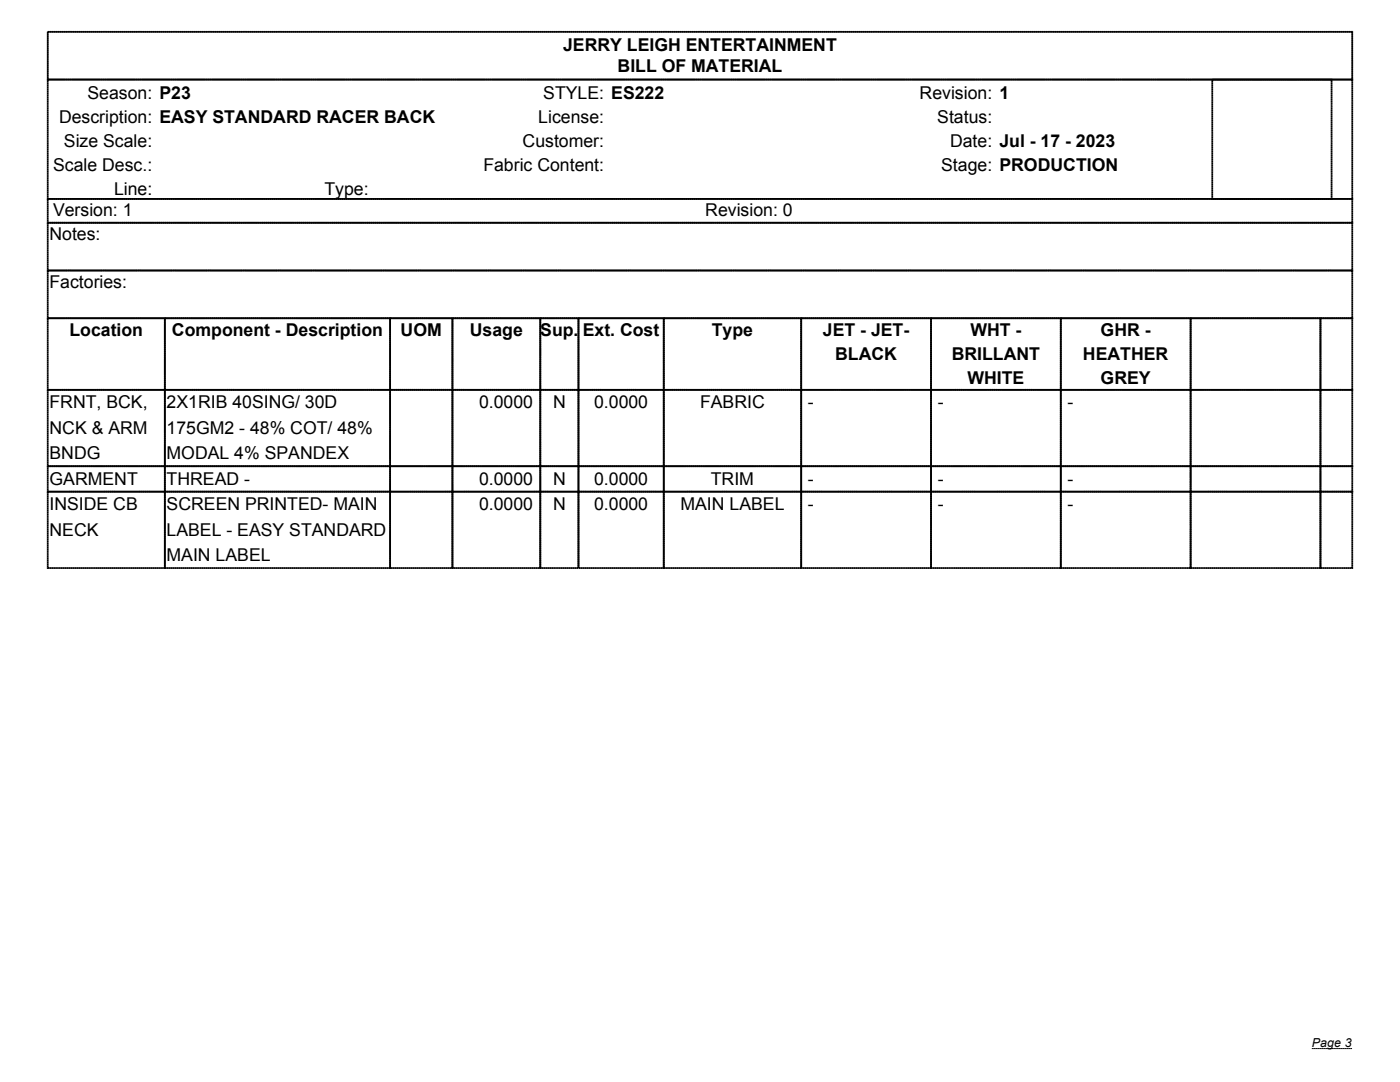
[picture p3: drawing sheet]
<svg xmlns="http://www.w3.org/2000/svg" width="279mm" height="216mm" viewBox="0 0 279 216" stroke-linecap="round" stroke-linejoin="round" font-family="sans-serif">
<defs><g id="words">
<g font-size="3.5">
<text x="112.4" y="10.2">JERRY LEIGH ENTERTAINMENT</text>
<text x="123.3" y="14.3">BILL OF MATERIAL</text>
<text x="17.5" y="19.8">Season:</text>
<text x="31.8" y="19.8">P23</text>
<text x="108.4" y="19.8">STYLE:</text>
<text x="122" y="19.8">ES222</text>
<text x="183.5" y="19.8">Revision:</text>
<text x="199.5" y="19.8">1</text>
<text x="11.8" y="24.5">Description:</text>
<text x="12.8" y="29.3">Size Scale:</text>
<text x="31.8" y="24.5">EASY STANDARD RACER BACK</text>
<text x="104.3" y="29.3">Customer:</text>
<text x="107.4" y="24.5">License:</text>
<text x="187.1" y="24.5">Status:</text>
<text x="189.6" y="29.3">Date:</text>
<text x="199.5" y="29.3">Jul - 17 - 2023</text>
<text x="10.6" y="34.1">Scale Desc.:</text>
<text x="96.5" y="34.1">Fabric Content:</text>
<text x="187.8" y="34.1">Stage:</text>
<text x="199.5" y="34.1">PRODUCTION</text>
<text x="22.8" y="38.8">Line:</text>
<text x="64.8" y="38.8">Type:</text>
<text x="9.9" y="48">Notes:</text>
<text x="10.6" y="43.2">Version: 1</text>
<text x="140.8" y="43.2">Revision: 0</text>
<text x="9.9" y="57.5">Factories:</text>
<text x="13.9" y="67">Location</text>
<text x="34.3" y="67">Component - Description</text>
<text x="80" y="67">UOM</text>
<text x="93.8" y="67">Usage</text>
<text x="107.8" y="67">Sup.</text>
<text x="116.3" y="67">Ext. Cost</text>
<text x="142.1" y="67">Type</text>
<text x="164.2" y="67">JET - JET-</text>
<text x="166.7" y="71.8">BLACK</text>
<text x="189.9" y="71.8">BRILLANT</text>
<text x="193.7" y="67">WHT -</text>
<text x="216.1" y="71.8">HEATHER</text>
<text x="219.7" y="67">GHR -</text>
<text x="193.1" y="76.5">WHITE</text>
<text x="219.7" y="76.5">GREY</text>
<text x="9.9" y="81.5">FRNT, BCK,</text>
<text x="33.2" y="81.5">2X1RIB 40SING/ 30D</text>
<text x="95.6" y="81.5">0.0000</text>
<text x="110.4" y="81.5">N</text>
<text x="118.6" y="81.5">0.0000</text>
<text x="139.7" y="81.5">FABRIC</text>
<text x="161.2" y="81.5">-</text>
<text x="187.1" y="81.5">-</text>
<text x="213" y="81.5">-</text>
<text x="9.9" y="86.5">NCK &amp; ARM</text>
<text x="33.2" y="86.5">175GM2 - 48% COT/ 48%</text>
<text x="9.9" y="91.6">BNDG</text>
<text x="33.2" y="91.6">MODAL 4% SPANDEX</text>
<text x="9.9" y="96.7">GARMENT</text>
<text x="9.9" y="101.8">INSIDE CB</text>
<text x="33.2" y="96.7">THREAD -</text>
<text x="33.2" y="101.8">SCREEN PRINTED- MAIN</text>
<text x="95.6" y="96.7">0.0000</text>
<text x="95.6" y="101.8">0.0000</text>
<text x="110.4" y="96.7">N</text>
<text x="110.4" y="101.8">N</text>
<text x="118.6" y="96.7">0.0000</text>
<text x="118.6" y="101.8">0.0000</text>
<text x="135.8" y="101.8">MAIN LABEL</text>
<text x="141.9" y="96.7">TRIM</text>
<text x="161.2" y="96.7">-</text>
<text x="161.2" y="101.8">-</text>
<text x="187.1" y="96.7">-</text>
<text x="187.1" y="101.8">-</text>
<text x="213" y="96.7">-</text>
<text x="213" y="101.8">-</text>
<text x="9.9" y="106.9">NECK</text>
<text x="33.2" y="106.9">LABEL - EASY STANDARD</text>
<text x="33.2" y="111.9">MAIN LABEL</text>
</g>
<text font-size="2.5" x="261.8" y="208.9">Page 3</text>
</g></defs>
<path d="M9.5 6.3h260.4M9.5 15.9h260.4M9.5 6.3v9.6M269.9 6.3v9.6" fill="none" stroke="#000" stroke-width=".2" stroke-dasharray=".4 0" stroke-linecap="butt"/>
<path d="M9.5 15.9h21.6v4.7h-21.6z" fill-rule="evenodd" fill="#fff"/>
<path d="M9.5 15.9h21.6M9.5 15.9v4.7M31.1 15.9v4.7M9.5 20.6h21.6" fill="none" stroke="#fff" stroke-width=".2" stroke-dasharray=".4 0" stroke-linecap="butt"/>
<path d="M31.1 15.9h48.3v4.7h-48.3z" fill-rule="evenodd" fill="#fff"/>
<path d="M31.1 15.9h48.3M31.1 15.9v4.7M79.4 15.9v4.7M31.1 20.6h48.3" fill="none" stroke="#fff" stroke-width=".2" stroke-dasharray=".4 0" stroke-linecap="butt"/>
<path d="M79.4 15.9h41.9v4.7h-41.9z" fill-rule="evenodd" fill="#fff"/>
<path d="M79.4 15.9h41.9M79.4 15.9v4.7M121.3 15.9v4.7M79.4 20.6h41.9" fill="none" stroke="#fff" stroke-width=".2" stroke-dasharray=".4 0" stroke-linecap="butt"/>
<path d="M121.3 15.9h55.9v4.7h-55.9z" fill-rule="evenodd" fill="#fff"/>
<path d="M121.3 15.9h55.9M121.3 15.9v4.7M177.2 15.9v4.7M121.3 20.6h55.9" fill="none" stroke="#fff" stroke-width=".2" stroke-dasharray=".4 0" stroke-linecap="butt"/>
<path d="M177.2 15.9h21.6v4.7h-21.6z" fill-rule="evenodd" fill="#fff"/>
<path d="M177.2 15.9h21.6M177.2 15.9v4.7M198.8 15.9v4.7M177.2 20.6h21.6" fill="none" stroke="#fff" stroke-width=".2" stroke-dasharray=".4 0" stroke-linecap="butt"/>
<path d="M198.8 15.9h35.5v4.7h-35.5z" fill-rule="evenodd" fill="#fff"/>
<path d="M198.8 15.9h35.5M198.8 15.9v4.7M234.3 15.9v4.7M198.8 20.6h35.5" fill="none" stroke="#fff" stroke-width=".2" stroke-dasharray=".4 0" stroke-linecap="butt"/>
<path d="M9.5 20.6h21.6v4.8h-21.6z" fill-rule="evenodd" fill="#fff"/>
<path d="M9.5 20.6h21.6M9.5 25.4h21.6M9.5 20.6v4.8M31.1 20.6v4.8" fill="none" stroke="#fff" stroke-width=".2" stroke-dasharray=".4 0" stroke-linecap="butt"/>
<path d="M31.1 20.6h48.3v4.8h-48.3z" fill-rule="evenodd" fill="#fff"/>
<path d="M31.1 20.6h48.3M31.1 25.4h48.3M31.1 20.6v4.8M79.4 20.6v4.8" fill="none" stroke="#fff" stroke-width=".2" stroke-dasharray=".4 0" stroke-linecap="butt"/>
<path d="M79.4 20.6h41.9v4.8h-41.9z" fill-rule="evenodd" fill="#fff"/>
<path d="M79.4 20.6h41.9M79.4 25.4h41.9M79.4 20.6v4.8M121.3 20.6v4.8" fill="none" stroke="#fff" stroke-width=".2" stroke-dasharray=".4 0" stroke-linecap="butt"/>
<path d="M121.3 20.6h55.9v4.8h-55.9z" fill-rule="evenodd" fill="#fff"/>
<path d="M121.3 20.6h55.9M121.3 25.4h55.9M121.3 20.6v4.8M177.2 20.6v4.8" fill="none" stroke="#fff" stroke-width=".2" stroke-dasharray=".4 0" stroke-linecap="butt"/>
<path d="M177.2 20.6h21.6v4.8h-21.6z" fill-rule="evenodd" fill="#fff"/>
<path d="M177.2 20.6h21.6M177.2 25.4h21.6M177.2 20.6v4.8M198.8 20.6v4.8" fill="none" stroke="#fff" stroke-width=".2" stroke-dasharray=".4 0" stroke-linecap="butt"/>
<path d="M198.8 20.6h35.5v4.8h-35.5z" fill-rule="evenodd" fill="#fff"/>
<path d="M198.8 20.6h35.5M198.8 25.4h35.5M198.8 20.6v4.8M234.3 20.6v4.8" fill="none" stroke="#fff" stroke-width=".2" stroke-dasharray=".4 0" stroke-linecap="butt"/>
<path d="M9.5 25.4h21.6v4.8h-21.6z" fill-rule="evenodd" fill="#fff"/>
<path d="M9.5 25.4h21.6M9.5 30.2h21.6M9.5 25.4v4.8M31.1 25.4v4.8" fill="none" stroke="#fff" stroke-width=".2" stroke-dasharray=".4 0" stroke-linecap="butt"/>
<path d="M31.1 25.4h48.3v4.8h-48.3z" fill-rule="evenodd" fill="#fff"/>
<path d="M31.1 25.4h48.3M31.1 30.2h48.3M31.1 25.4v4.8M79.4 25.4v4.8" fill="none" stroke="#fff" stroke-width=".2" stroke-dasharray=".4 0" stroke-linecap="butt"/>
<path d="M79.4 25.4h41.9v4.8h-41.9z" fill-rule="evenodd" fill="#fff"/>
<path d="M79.4 25.4h41.9M79.4 30.2h41.9M79.4 25.4v4.8M121.3 25.4v4.8" fill="none" stroke="#fff" stroke-width=".2" stroke-dasharray=".4 0" stroke-linecap="butt"/>
<path d="M121.3 25.4h55.9v4.8h-55.9z" fill-rule="evenodd" fill="#fff"/>
<path d="M121.3 25.4h55.9M121.3 30.2h55.9M121.3 25.4v4.8M177.2 25.4v4.8" fill="none" stroke="#fff" stroke-width=".2" stroke-dasharray=".4 0" stroke-linecap="butt"/>
<path d="M177.2 25.4h21.6v4.8h-21.6z" fill-rule="evenodd" fill="#fff"/>
<path d="M177.2 25.4h21.6M177.2 30.2h21.6M177.2 25.4v4.8M198.8 25.4v4.8" fill="none" stroke="#fff" stroke-width=".2" stroke-dasharray=".4 0" stroke-linecap="butt"/>
<path d="M198.8 25.4h35.5v4.8h-35.5z" fill-rule="evenodd" fill="#fff"/>
<path d="M198.8 25.4h35.5M198.8 30.2h35.5M198.8 25.4v4.8M234.3 25.4v4.8" fill="none" stroke="#fff" stroke-width=".2" stroke-dasharray=".4 0" stroke-linecap="butt"/>
<path d="M9.5 30.2h21.6v4.7h-21.6z" fill-rule="evenodd" fill="#fff"/>
<path d="M9.5 30.2h21.6M9.5 34.9h21.6M9.5 30.2v4.7M31.1 30.2v4.7" fill="none" stroke="#fff" stroke-width=".2" stroke-dasharray=".4 0" stroke-linecap="butt"/>
<path d="M31.1 30.2h48.3v4.7h-48.3z" fill-rule="evenodd" fill="#fff"/>
<path d="M31.1 30.2h48.3M31.1 34.9h48.3M31.1 30.2v4.7M79.4 30.2v4.7" fill="none" stroke="#fff" stroke-width=".2" stroke-dasharray=".4 0" stroke-linecap="butt"/>
<path d="M79.4 30.2h41.9v4.7h-41.9z" fill-rule="evenodd" fill="#fff"/>
<path d="M79.4 30.2h41.9M79.4 34.9h41.9M79.4 30.2v4.7M121.3 30.2v4.7" fill="none" stroke="#fff" stroke-width=".2" stroke-dasharray=".4 0" stroke-linecap="butt"/>
<path d="M121.3 30.2h55.9v4.7h-55.9z" fill-rule="evenodd" fill="#fff"/>
<path d="M121.3 30.2h55.9M121.3 34.9h55.9M121.3 30.2v4.7M177.2 30.2v4.7" fill="none" stroke="#fff" stroke-width=".2" stroke-dasharray=".4 0" stroke-linecap="butt"/>
<path d="M177.2 30.2h21.6v4.7h-21.6z" fill-rule="evenodd" fill="#fff"/>
<path d="M177.2 30.2h21.6M177.2 34.9h21.6M177.2 30.2v4.7M198.8 30.2v4.7" fill="none" stroke="#fff" stroke-width=".2" stroke-dasharray=".4 0" stroke-linecap="butt"/>
<path d="M198.8 30.2h35.5v4.7h-35.5z" fill-rule="evenodd" fill="#fff"/>
<path d="M198.8 30.2h35.5M198.8 34.9h35.5M198.8 30.2v4.7M234.3 30.2v4.7" fill="none" stroke="#fff" stroke-width=".2" stroke-dasharray=".4 0" stroke-linecap="butt"/>
<g fill="none" stroke="#000" stroke-width=".35" stroke-dasharray=".4 0" stroke-linecap="butt">
<path d="M9.5 6.3h260.4v9.6h-260.4zM9.5 15.9h260.4v23.8h-260.4zM241.9 15.9h23.8v23.8h-23.8zM9.5 39.7h260.4v4.7h-260.4zM9.5 44.4h260.4v9.6h-260.4zM9.5 54h260.4v9.5h-260.4zM9.5 63.5h23.4v14.3h-23.4zM9.5 77.8h23.4v15.2h-23.4zM32.9 63.5h45v14.3h-45zM32.9 77.8h45v15.2h-45zM77.9 63.5h12.4v14.3h-12.4zM77.9 77.8h12.4v15.2h-12.4z"/>
<path d="M90.3 63.5h17.5v14.3h-17.5zM90.3 77.8h17.5v15.2h-17.5zM107.8 63.5h7.6v14.3h-7.6zM107.8 77.8h7.6v15.2h-7.6zM115.4 63.5h17.1v14.3h-17.1zM115.4 77.8h17.1v15.2h-17.1zM132.5 63.5h27.4v14.3h-27.4zM132.5 77.8h27.4v15.2h-27.4zM159.9 63.5h25.9v14.3h-25.9zM159.9 77.8h25.9v15.2h-25.9zM185.8 63.5h25.9v14.3h-25.9zM185.8 77.8h25.9v15.2h-25.9z"/>
<path d="M211.7 63.5h25.9v14.3h-25.9zM211.7 77.8h25.9v15.2h-25.9zM237.6 63.5h25.9v14.3h-25.9zM237.6 77.8h25.9v15.2h-25.9zM263.5 63.5h6.4v14.3h-6.4zM263.5 77.8h6.4v15.2h-6.4zM9.5 93h23.4v5.1h-23.4zM9.5 98.1h23.4v15.2h-23.4zM32.9 93h45v5.1h-45zM32.9 98.1h45v15.2h-45zM77.9 93h12.4v5.1h-12.4zM77.9 98.1h12.4v15.2h-12.4z"/>
<path d="M90.3 93h17.5v5.1h-17.5zM90.3 98.1h17.5v15.2h-17.5zM107.8 93h7.6v5.1h-7.6zM107.8 98.1h7.6v15.2h-7.6zM115.4 93h17.1v5.1h-17.1zM115.4 98.1h17.1v15.2h-17.1zM132.5 93h27.4v5.1h-27.4zM132.5 98.1h27.4v15.2h-27.4zM159.9 93h25.9v5.1h-25.9zM159.9 98.1h25.9v15.2h-25.9zM185.8 93h25.9v5.1h-25.9zM185.8 98.1h25.9v15.2h-25.9z"/>
<path d="M211.7 93h25.9v5.1h-25.9zM211.7 98.1h25.9v15.2h-25.9zM237.6 93h25.9v5.1h-25.9zM237.6 98.1h25.9v15.2h-25.9zM263.5 93h6.4v5.1h-6.4zM263.5 98.1h6.4v15.2h-6.4z"/>
</g>
<path d="M261.8 209.2h8" fill="none" stroke="#000" stroke-width=".2" stroke-dasharray=".4 0" stroke-linecap="butt"/>
<use href="#words"/>
</svg>
